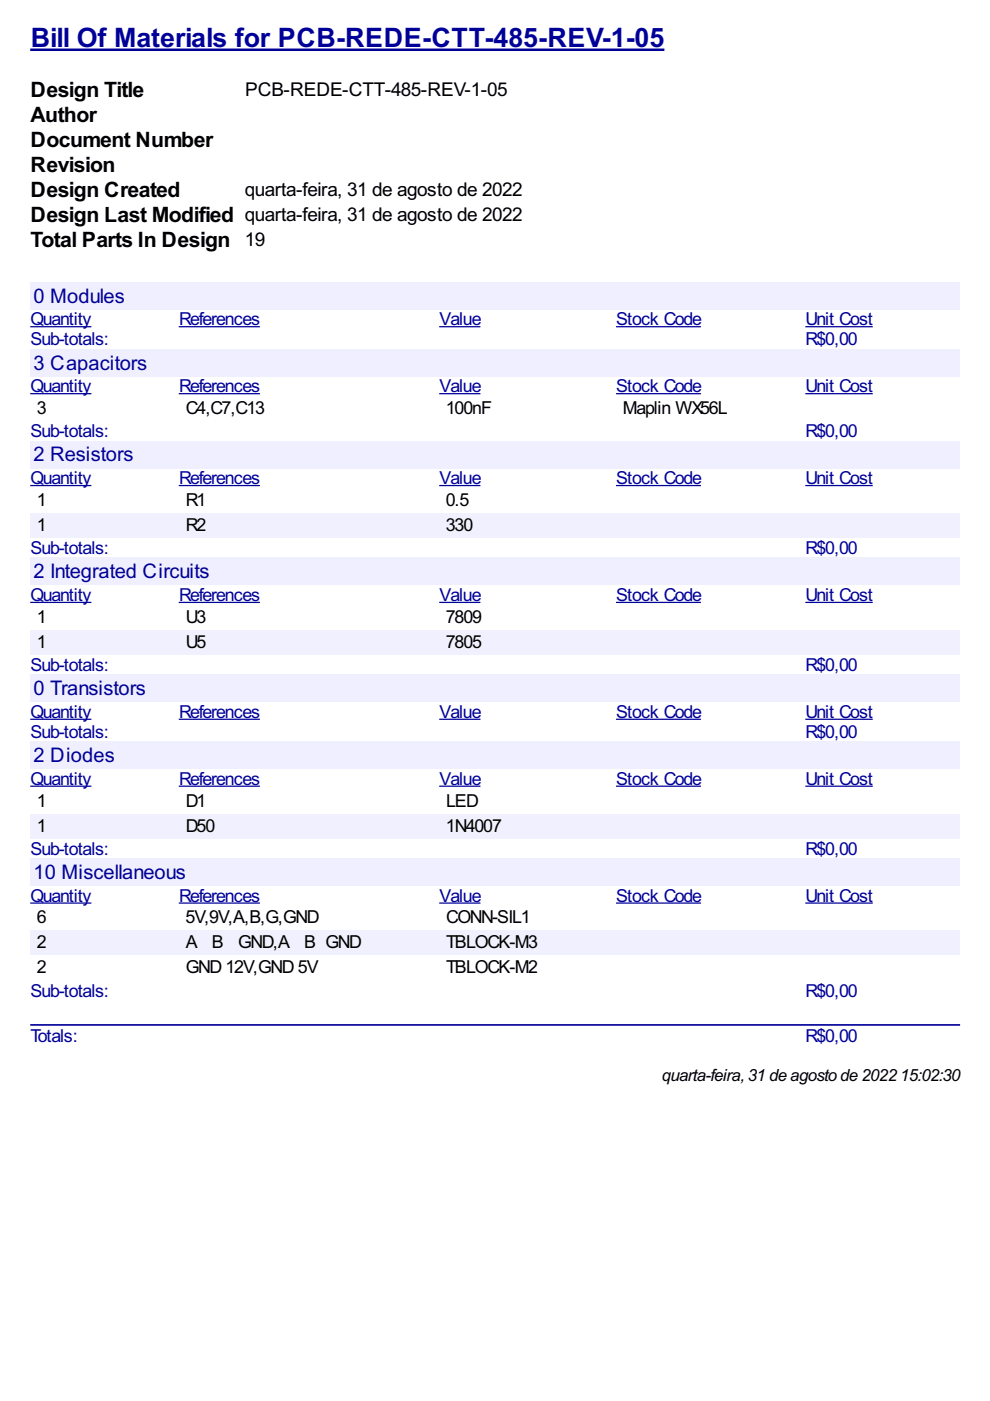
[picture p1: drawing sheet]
<svg xmlns="http://www.w3.org/2000/svg" width="210mm" height="297mm" viewBox="0 0 210 297" stroke-linecap="round" stroke-linejoin="round" font-family="sans-serif">
<defs><g id="words">
<text font-size="6.3" fill="#009" x="6.5" y="10">Bill Of Materials for PCB-REDE-CTT-485-REV-1-05</text>
<g font-size="5">
<text x="6.5" y="20.6">Design Title</text>
<text x="6.5" y="25.9">Author</text>
<text x="6.5" y="31.2">Document Number</text>
<text x="6.5" y="36.5">Revision</text>
<text x="6.5" y="41.8">Design Created</text>
<text x="6.5" y="47.1">Design Last Modified quarta-feira, 31 de agosto de 2022</text>
<text x="6.5" y="52.3">Total Parts In Design 19</text>
</g>
<g font-size="4.8" fill="#009">
<text x="7.1" y="64.2">0 Modules</text>
<text x="7.1" y="78.3">3 Capacitors</text>
<text x="7.1" y="97.8">2 Resistors</text>
<text x="7.1" y="122.6">2 Integrated Circuits</text>
<text x="7.1" y="147.4">0 Transistors</text>
<text x="7.1" y="161.6">2 Diodes</text>
<text x="7.1" y="186.4">10 Miscellaneous</text>
</g>
<g font-size="4.5">
<text x="52" y="20.3">PCB-REDE-CTT-485-REV-1-05</text>
<text x="51.9" y="41.5">quarta-feira, 31 de agosto de 2022</text>
</g>
<g font-size="4.2" fill="#009">
<text x="6.5" y="69">Quantity</text>
<text x="38" y="69">References</text>
<text x="93.2" y="69">Value</text>
<text x="130.7" y="69">Stock Code</text>
<text x="170.8" y="69">Unit Cost</text>
<text x="6.5" y="73.2">Sub-totals:</text>
<text x="170.8" y="73.2">R$0,00</text>
<text x="6.5" y="83.2">Quantity</text>
<text x="38" y="83.2">References</text>
<text x="93.2" y="83.2">Value</text>
<text x="130.7" y="83.2">Stock Code</text>
<text x="170.8" y="83.2">Unit Cost</text>
<text x="6.5" y="92.7">Sub-totals:</text>
<text x="170.8" y="92.7">R$0,00</text>
<text x="6.5" y="102.7">Quantity</text>
<text x="38" y="102.7">References</text>
<text x="93.2" y="102.7">Value</text>
<text x="130.7" y="102.7">Stock Code</text>
<text x="170.8" y="102.7">Unit Cost</text>
<text x="6.5" y="117.5">Sub-totals:</text>
<text x="170.8" y="117.5">R$0,00</text>
<text x="6.5" y="127.5">Quantity</text>
<text x="38" y="127.5">References</text>
<text x="93.2" y="127.5">Value</text>
<text x="130.7" y="127.5">Stock Code</text>
<text x="170.8" y="127.5">Unit Cost</text>
<text x="6.5" y="142.3">Sub-totals:</text>
<text x="170.8" y="142.3">R$0,00</text>
<text x="6.5" y="152.2">Quantity</text>
<text x="38" y="152.2">References</text>
<text x="93.2" y="152.2">Value</text>
<text x="130.7" y="152.2">Stock Code</text>
<text x="170.8" y="152.2">Unit Cost</text>
<text x="6.5" y="156.5">Sub-totals:</text>
<text x="170.8" y="156.5">R$0,00</text>
<text x="6.5" y="166.4">Quantity</text>
<text x="38" y="166.4">References</text>
<text x="93.2" y="166.4">Value</text>
<text x="130.7" y="166.4">Stock Code</text>
<text x="170.8" y="166.4">Unit Cost</text>
<text x="6.5" y="181.2">Sub-totals:</text>
<text x="170.8" y="181.2">R$0,00</text>
<text x="6.5" y="191.2">Quantity</text>
<text x="38" y="191.2">References</text>
<text x="93.2" y="191.2">Value</text>
<text x="130.7" y="191.2">Stock Code</text>
<text x="170.8" y="191.2">Unit Cost</text>
<text x="6.5" y="211.3">Sub-totals:</text>
<text x="170.8" y="211.3">R$0,00</text>
<text x="6.5" y="220.9">Totals:</text>
<text x="170.8" y="220.9">R$0,00</text>
</g>
<g font-size="4.2">
<text x="7.8" y="87.8">3</text>
<text x="39.4" y="87.8">C4,C7,C13</text>
<text x="94.5" y="87.8">100nF</text>
<text x="132.1" y="87.8">Maplin WX56L</text>
<text x="7.8" y="107.3">1</text>
<text x="39.4" y="107.3">R1</text>
<text x="94.5" y="107.3">0.5</text>
<text x="7.8" y="112.6">1</text>
<text x="39.4" y="112.6">R2</text>
<text x="94.5" y="112.6">330</text>
<text x="7.8" y="132">1</text>
<text x="7.8" y="137.3">1</text>
<text x="39.4" y="132">U3</text>
<text x="39.4" y="137.3">U5</text>
<text x="94.5" y="132">7809</text>
<text x="94.5" y="137.3">7805</text>
<text x="7.8" y="171">1</text>
<text x="39.4" y="171">D1</text>
<text x="94.6" y="171">LED</text>
<text x="7.8" y="176.3">1</text>
<text x="39.4" y="176.3">D50</text>
<text x="94.5" y="176.3">1N4007</text>
<text x="7.8" y="195.8">6</text>
<text x="39.3" y="195.8">5V,9V,A,B,G,GND</text>
<text x="94.6" y="195.8">CONN-SIL1</text>
<text x="7.8" y="201.1">2</text>
<text x="39.4" y="201.1">A</text>
<text x="44.9" y="201.1">B</text>
<text x="50.5" y="201.1">GND,A</text>
<text x="64.5" y="201.1">B GND</text>
<text x="94.6" y="201.1">TBLOCK-M3</text>
<text x="7.8" y="206.4">2</text>
<text x="39.4" y="206.4">GND12V,GND5V</text>
<text x="94.6" y="206.4">TBLOCK-M2</text>
</g>
<text font-size="4" x="140.3" y="229.1">quarta-feira,31 de agosto de 202215:02:30</text>
</g></defs>
<path d="M6.4 10.6h134.5" fill="none" stroke="#009" stroke-width=".53"/>
<g fill="#efefff">
<path d="M6.4 59.8h197.2v5.8h-197.2z"/>
<path d="M6.9 60h19.3v4.8h-19.3z"/>
</g>
<path d="M6.4 69.3h13M37.9 69.3h17.2M93.1 69.3h8.8M130.6 69.3h18M170.7 69.3h14.3" fill="none" stroke="#009" stroke-width=".26"/>
<g fill="#efefff">
<path d="M6.4 74h197.2v5.8h-197.2z"/>
<path d="M6.9 74.3h24.1v4.8h-24.1z"/>
</g>
<path d="M6.4 83.5h13M37.9 83.5h17.2M93.1 83.5h8.8M130.6 83.5h18M170.7 83.5h14.3" fill="none" stroke="#009" stroke-width=".26"/>
<g fill="#efefff">
<path d="M6.4 93.5h197.2v5.7h-197.2z"/>
<path d="M6.9 93.6h21.2v4.8h-21.2z"/>
</g>
<path d="M6.4 102.9h13M37.9 102.9h17.2M93.1 102.9h8.8M130.6 102.9h18M170.7 102.9h14.3" fill="none" stroke="#009" stroke-width=".26"/>
<g fill="#f0f0fe">
<path d="M6.4 108.8h31.5v5.3h-31.5z"/>
<path d="M7.7 109h1.8v4.2h-1.8z"/>
<path d="M37.9 108.8h55.2v5.3h-55.2z"/>
<path d="M39.2 109h4.2v4.2h-4.2z"/>
<path d="M93.1 108.8h37.5v5.3h-37.5z"/>
<path d="M94.5 109h5.5v4.2h-5.5z"/>
<path d="M130.6 108.8h40.2v5.3h-40.2z"/>
<path d="M170.8 108.8h32.8v5.3h-32.8z"/>
</g>
<g fill="#efefff">
<path d="M6.4 118.3h197.2v5.7h-197.2z"/>
<path d="M6.9 118.5h37.3v4.8h-37.3z"/>
</g>
<path d="M6.4 127.7h13M37.9 127.7h17.2M93.1 127.7h8.8M130.6 127.7h18M170.7 127.7h14.3" fill="none" stroke="#009" stroke-width=".26"/>
<g fill="#f0f0fe">
<path d="M6.4 133.5h31.5v5.3h-31.5z"/>
<path d="M7.7 133.8h1.8v4.3h-1.8z"/>
<path d="M37.9 133.5h55.2v5.3h-55.2z"/>
<path d="M39.2 133.8h4.2v4.3h-4.2z"/>
<path d="M93.1 133.5h37.5v5.3h-37.5z"/>
<path d="M94.5 133.8h7.4v4.3h-7.4z"/>
<path d="M130.6 133.5h40.2v5.3h-40.2z"/>
<path d="M170.8 133.5h32.8v5.3h-32.8z"/>
</g>
<g fill="#efefff">
<path d="M6.4 143.1h197.2v5.7h-197.2z"/>
<path d="M6.9 143.4h23.8v4.7h-23.8z"/>
</g>
<path d="M6.4 152.5h13M37.9 152.5h17.2M93.1 152.5h8.8M130.6 152.5h18M170.7 152.5h14.3" fill="none" stroke="#009" stroke-width=".26"/>
<g fill="#efefff">
<path d="M6.4 157.3h197.2v5.7h-197.2z"/>
<path d="M6.9 157.4h17.2v4.7h-17.2z"/>
</g>
<path d="M6.4 166.7h13M37.9 166.7h17.2M93.1 166.7h8.8M130.6 166.7h18M170.7 166.7h14.3" fill="none" stroke="#009" stroke-width=".26"/>
<g fill="#f0f0fe">
<path d="M6.4 172.5h31.5v5.3h-31.5z"/>
<path d="M7.7 172.7h1.8v4.2h-1.8z"/>
<path d="M37.9 172.5h55.2v5.3h-55.2z"/>
<path d="M39.2 172.7h6.1v4.2h-6.1z"/>
<path d="M93.1 172.5h37.5v5.3h-37.5z"/>
<path d="M94.5 172.7h11.6v4.2h-11.6z"/>
<path d="M130.6 172.5h40.2v5.3h-40.2z"/>
<path d="M170.8 172.5h32.8v5.3h-32.8z"/>
</g>
<g fill="#efefff">
<path d="M6.4 182h197.2v5.8h-197.2z"/>
<path d="M6.9 182.2h32.3v4.8h-32.3z"/>
</g>
<path d="M6.4 191.5h13M37.9 191.5h17.2M93.1 191.5h8.8M130.6 191.5h18M170.7 191.5h14.3" fill="none" stroke="#009" stroke-width=".26"/>
<g fill="#f0f0fe">
<path d="M6.4 197.3h31.5v5.3h-31.5z"/>
<path d="M7.7 197.6h1.8v4.2h-1.8z"/>
<path d="M37.9 197.3h55.2v5.3h-55.2z"/>
<path d="M39.2 197.6h37v4.2h-37z"/>
<path d="M93.1 197.3h37.5v5.3h-37.5z"/>
<path d="M94.5 197.6h19.3v4.2h-19.3z"/>
<path d="M130.6 197.3h40.2v5.3h-40.2z"/>
<path d="M170.8 197.3h32.8v5.3h-32.8z"/>
</g>
<path d="M6.6 217.3h196.8" fill="none" stroke="#009" stroke-width=".35"/>
<use href="#words"/>
</svg>
